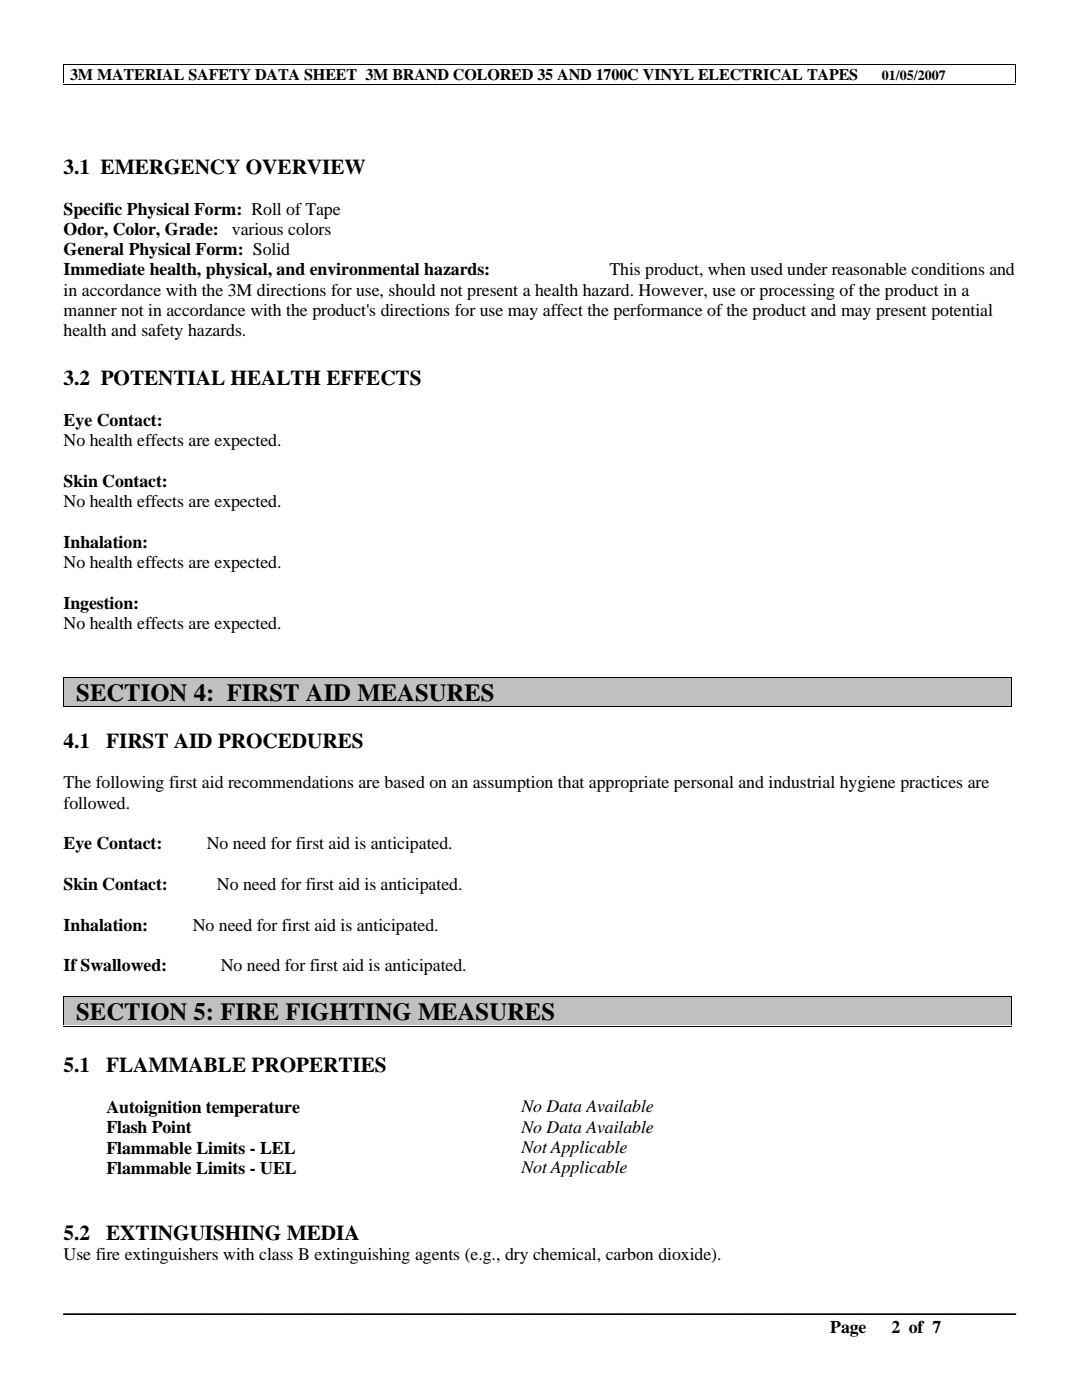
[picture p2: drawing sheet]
<svg xmlns="http://www.w3.org/2000/svg" width="216mm" height="279mm" viewBox="0 0 216 279" stroke-linecap="round" stroke-linejoin="round" font-family="sans-serif">
<defs><g id="words">
<g font-size="4.9">
<text x="15.2" y="139.9">SECTION 4: FIRST AID MEASURES</text>
<text x="15.2" y="203.6">SECTION 5: FIRE FIGHTING MEASURES</text>
</g>
<g font-size="4.2">
<text x="12.7" y="34.7">3.1 EMERGENCY OVERVIEW</text>
<text x="12.7" y="76.9">3.2 POTENTIAL HEALTH EFFECTS</text>
<text x="12.7" y="149.2">4.1</text>
<text x="21.2" y="149.2">FIRST AID PROCEDURES</text>
<text x="12.7" y="213.9">5.1</text>
<text x="21.2" y="213.9">FLAMMABLE PROPERTIES</text>
<text x="12.7" y="247.5">5.2</text>
<text x="21.2" y="247.5">EXTINGUISHING MEDIA</text>
</g>
<g font-size="3.6">
<text x="12.7" y="42.8">Specific Physical Form: Roll of Tape</text>
<text x="12.7" y="46.9">Odor, Color, Grade:</text>
<text x="46.3" y="46.9">various colors</text>
<text x="12.7" y="50.9">General Physical Form: Solid</text>
<text x="12.7" y="54.9">Immediate health, physical, and environmental hazards:</text>
<text x="12.7" y="59">in accordance with the 3M directions for use, should not present a health hazard. However, use or processing of the product in a</text>
<text x="121.6" y="54.9">This product, when used under reasonable conditions and</text>
<text x="12.7" y="63.1">manner not in accordance with the product's directions for use may affect the performance of the product and may present potential</text>
<text x="12.7" y="67.1">health and safety hazards.</text>
<text x="12.7" y="85.1">Eye Contact:</text>
<text x="12.7" y="89.1">No health effects are expected.</text>
<text x="12.7" y="97.3">Skin Contact:</text>
<text x="12.7" y="101.3">No health effects are expected.</text>
<text x="12.7" y="109.4">Inhalation:</text>
<text x="12.7" y="113.4">No health effects are expected.</text>
<text x="12.7" y="121.6">Ingestion:</text>
<text x="12.7" y="125.6">No health effects are expected.</text>
<text x="12.7" y="157.3">The following first aid recommendations are based on an assumption that appropriate personal and industrial hygiene practices are</text>
<text x="12.7" y="161.4">followed.</text>
<text x="12.7" y="169.5">Eye Contact:</text>
<text x="41.3" y="169.5">No need for first aid is anticipated.</text>
<text x="12.7" y="177.6">Skin Contact:</text>
<text x="43.3" y="177.6">No need for first aid is anticipated.</text>
<text x="12.7" y="185.8">Inhalation:</text>
<text x="38.5" y="185.8">No need for first aid is anticipated.</text>
<text x="12.7" y="193.8">If Swallowed:</text>
<text x="44.1" y="193.8">No need for first aid is anticipated.</text>
<text x="104.1" y="222">No Data Available</text>
<text x="21.3" y="222.1">Autoignition temperature</text>
<text x="21.3" y="226.1">Flash Point</text>
<text x="104.1" y="226.1">No Data Available</text>
<text x="21.3" y="230.2">Flammable Limits - LEL</text>
<text x="104.1" y="230.1">Not Applicable</text>
<text x="21.3" y="234.3">Flammable Limits - UEL</text>
<text x="104.1" y="234.2">Not Applicable</text>
<text x="12.7" y="251.5">Use fire extinguishers with class B extinguishing agents (e.g., dry chemical, carbon dioxide).</text>
<text x="12.7" y="261.9">_________________________________________________________________________________________________</text>
<text x="165.7" y="265.9">Page</text>
<text x="177.9" y="265.9">2 of 7</text>
</g>
<text font-size="3.2" x="14" y="16">3M MATERIAL SAFETY DATA SHEET 3M BRAND COLORED 35 AND 1700C VINYL ELECTRICAL TAPES</text>
<text font-size="2.8" x="176" y="16">01/05/2007</text>
</g></defs>
<path d="M12.5 12.8h.2v.2h-.2zM12.5 16.7h.2v.1h-.2zM202.5 12.8h.2v.2h-.2zM202.5 16.7h.2v.1h-.2z" fill="#000"/>
<path d="M12.6 13v3.6M12.8 12.9h189.6M12.8 16.8h189.6M202.6 13v3.6M12.7 262.3h190" fill="none" stroke="#000" stroke-width=".2"/>
<path d="M12.8 135.3h188.9v5.6h-188.9z" fill="#c0c0c0"/>
<path d="M12.5 135h.2v.2h-.2zM201.8 135h.1v.2h-.1zM12.5 141h.2v.1h-.2zM201.8 141h.1v.1h-.1z" fill="#000"/>
<path d="M12.6 135.3v5.6M12.8 135.1h188.9M201.8 135.3v5.6M12.8 141.1h188.9" fill="none" stroke="#000" stroke-width=".2"/>
<path d="M12.8 199.1h188.9v5.5h-188.9z" fill="#c0c0c0"/>
<path d="M12.5 198.8h.2v.2h-.2zM201.8 198.8h.1v.2h-.1zM12.5 204.7h.2v.2h-.2zM201.8 204.7h.1v.2h-.1z" fill="#000"/>
<path d="M12.6 199.1v5.5M12.8 198.9h188.9M201.8 199.1v5.5M12.8 204.8h188.9" fill="none" stroke="#000" stroke-width=".2"/>
<use href="#words"/>
</svg>
